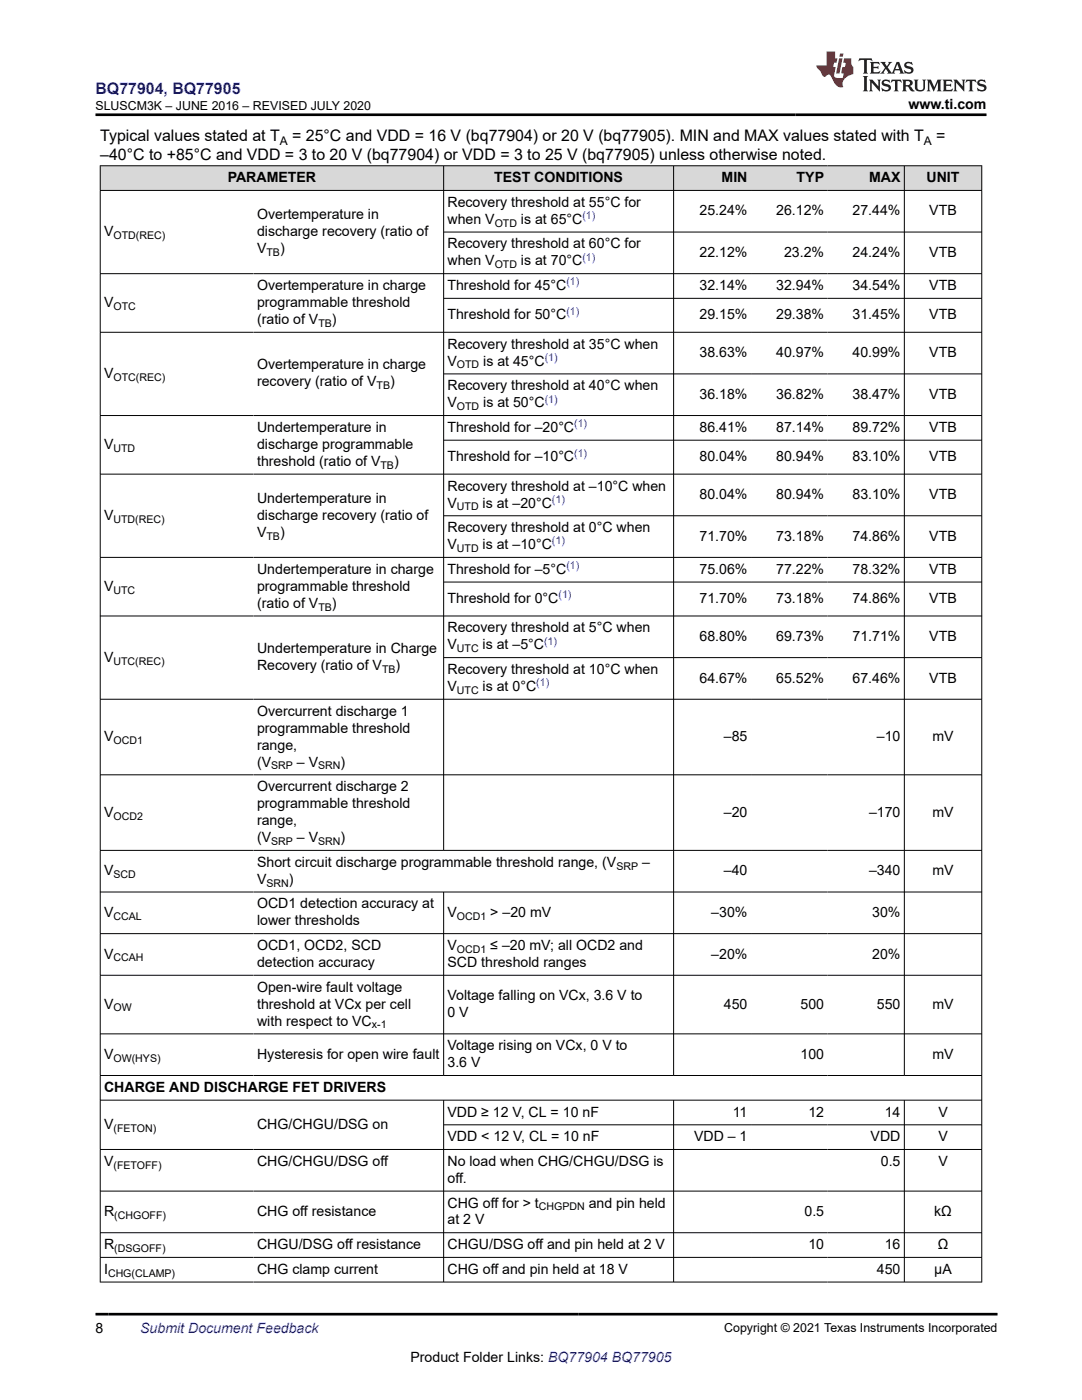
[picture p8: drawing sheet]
<svg xmlns="http://www.w3.org/2000/svg" width="216mm" height="279mm" viewBox="0 0 216 279" stroke-linecap="round" stroke-linejoin="round" font-family="sans-serif">
<defs><g id="words">
<text font-size="3.2" fill="#00f" x="19" y="18.7">BQ77904, BQ77905</text>
<g font-size="3.2">
<text x="20" y="28.2">Typical values stated at T</text>
<text x="58.3" y="28.2">= 25°C and VDD = 16 V (bq77904) or 20 V (bq77905). MIN and MAX values stated with T</text>
<text x="186.8" y="28.2">=</text>
<text x="20" y="32">–40°C to +85°C and VDD = 3 to 20 V (bq77904) or VDD = 3 to 25 V (bq77905) unless otherwise noted.</text>
</g>
<g font-size="2.8">
<text x="181.3" y="21.8">www.ti.com</text>
<text x="45.4" y="36.4">PARAMETER</text>
<text x="89.3" y="41.3">Recovery threshold at 55°C for</text>
<text x="98.6" y="36.4">TEST CONDITIONS</text>
<text x="144" y="36.4">MIN</text>
<text x="159" y="36.4">TYP</text>
<text x="173.4" y="36.4">MAX</text>
<text x="184.9" y="36.4">UNIT</text>
<text x="20.8" y="47.1">V</text>
<text x="51.3" y="43.7">Overtemperature in</text>
<text x="51.3" y="47.1">discharge recovery (ratio of</text>
<text x="89.3" y="44.7">when V</text>
<text x="104" y="44.7">is at 65°C</text>
<text x="139.6" y="43">25.24%</text>
<text x="154.9" y="43">26.12%</text>
<text x="170.1" y="43">27.44%</text>
<text x="185.4" y="43">VTB</text>
<text x="51.3" y="50.5">V</text>
<text x="55.9" y="50.5">)</text>
<text x="89.3" y="49.6">Recovery threshold at 60°C for</text>
<text x="89.3" y="53">when V</text>
<text x="104" y="53">is at 70°C</text>
<text x="139.6" y="51.3">22.12%</text>
<text x="156.4" y="51.3">23.2%</text>
<text x="170.1" y="51.3">24.24%</text>
<text x="185.4" y="51.3">VTB</text>
<text x="51.3" y="57.9">Overtemperature in charge</text>
<text x="89.3" y="57.9">Threshold for 45°C</text>
<text x="139.6" y="57.9">32.14%</text>
<text x="154.9" y="57.9">32.94%</text>
<text x="170.1" y="57.9">34.54%</text>
<text x="185.4" y="57.9">VTB</text>
<text x="20.8" y="61.3">V</text>
<text x="51.3" y="61.3">programmable threshold</text>
<text x="51.3" y="64.7">(ratio of V</text>
<text x="66.2" y="64.7">)</text>
<text x="89.3" y="63.7">Threshold for 50°C</text>
<text x="139.6" y="63.7">29.15%</text>
<text x="154.9" y="63.7">29.38%</text>
<text x="170.1" y="63.7">31.45%</text>
<text x="185.4" y="63.7">VTB</text>
<text x="89.3" y="69.6">Recovery threshold at 35°C when</text>
<text x="139.6" y="71.3">38.63%</text>
<text x="154.9" y="71.3">40.97%</text>
<text x="170.1" y="71.3">40.99%</text>
<text x="185.4" y="71.3">VTB</text>
<text x="20.8" y="75.4">V</text>
<text x="51.3" y="73.7">Overtemperature in charge</text>
<text x="51.3" y="77.1">recovery (ratio of V</text>
<text x="77.8" y="77.1">)</text>
<text x="89.3" y="73">V</text>
<text x="89.3" y="77.9">Recovery threshold at 40°C when</text>
<text x="96.4" y="73">is at 45°C</text>
<text x="89.3" y="81.3">V</text>
<text x="96.4" y="81.3">is at 50°C</text>
<text x="139.6" y="79.6">36.18%</text>
<text x="154.9" y="79.6">36.82%</text>
<text x="170.1" y="79.6">38.47%</text>
<text x="185.4" y="79.6">VTB</text>
<text x="20.8" y="89.6">V</text>
<text x="51.3" y="86.2">Undertemperature in</text>
<text x="51.3" y="89.6">discharge programmable</text>
<text x="89.3" y="86.2">Threshold for –20°C</text>
<text x="139.6" y="86.2">86.41%</text>
<text x="154.9" y="86.2">87.14%</text>
<text x="170.1" y="86.2">89.72%</text>
<text x="185.4" y="86.2">VTB</text>
<text x="51.3" y="93">threshold (ratio of V</text>
<text x="78.6" y="93">)</text>
<text x="89.3" y="92.1">Threshold for –10°C</text>
<text x="139.6" y="92.1">80.04%</text>
<text x="154.9" y="92.1">80.94%</text>
<text x="170.1" y="92.1">83.10%</text>
<text x="185.4" y="92.1">VTB</text>
<text x="51.3" y="100.4">Undertemperature in</text>
<text x="89.3" y="97.9">Recovery threshold at –10°C when</text>
<text x="89.3" y="101.3">V</text>
<text x="96.3" y="101.3">is at –20°C</text>
<text x="139.6" y="99.6">80.04%</text>
<text x="154.9" y="99.6">80.94%</text>
<text x="170.1" y="99.6">83.10%</text>
<text x="185.4" y="99.6">VTB</text>
<text x="20.8" y="103.7">V</text>
<text x="51.3" y="103.7">discharge recovery (ratio of</text>
<text x="51.3" y="107.1">V</text>
<text x="55.9" y="107.1">)</text>
<text x="89.3" y="106.2">Recovery threshold at 0°C when</text>
<text x="139.6" y="107.9">71.70%</text>
<text x="154.9" y="107.9">73.18%</text>
<text x="170.1" y="107.9">74.86%</text>
<text x="185.4" y="107.9">VTB</text>
<text x="89.3" y="109.6">V</text>
<text x="96.3" y="109.6">is at –10°C</text>
<text x="20.8" y="117.9">V</text>
<text x="51.3" y="114.5">Undertemperature in charge</text>
<text x="51.3" y="117.9">programmable threshold</text>
<text x="89.3" y="114.5">Threshold for –5°C</text>
<text x="139.6" y="114.5">75.06%</text>
<text x="154.9" y="114.5">77.22%</text>
<text x="170.1" y="114.5">78.32%</text>
<text x="185.4" y="114.5">VTB</text>
<text x="51.3" y="121.3">(ratio of V</text>
<text x="66.2" y="121.3">)</text>
<text x="89.3" y="120.4">Threshold for 0°C</text>
<text x="139.6" y="120.4">71.70%</text>
<text x="154.9" y="120.4">73.18%</text>
<text x="170.1" y="120.4">74.86%</text>
<text x="185.4" y="120.4">VTB</text>
<text x="51.3" y="130.4">Undertemperature in Charge</text>
<text x="89.3" y="126.2">Recovery threshold at 5°C when</text>
<text x="89.3" y="129.6">V</text>
<text x="96.3" y="129.6">is at –5°C</text>
<text x="139.6" y="127.9">68.80%</text>
<text x="154.9" y="127.9">69.73%</text>
<text x="170.1" y="127.9">71.71%</text>
<text x="185.4" y="127.9">VTB</text>
<text x="20.8" y="132.1">V</text>
<text x="51.3" y="133.7">Recovery (ratio of V</text>
<text x="78.9" y="133.7">)</text>
<text x="89.3" y="134.5">Recovery threshold at 10°C when</text>
<text x="89.3" y="137.9">V</text>
<text x="96.3" y="137.9">is at 0°C</text>
<text x="139.6" y="136.2">64.67%</text>
<text x="154.9" y="136.2">65.52%</text>
<text x="170.1" y="136.2">67.46%</text>
<text x="185.4" y="136.2">VTB</text>
<text x="51.3" y="142.8">Overcurrent discharge 1</text>
<text x="20.8" y="147.9">V</text>
<text x="51.3" y="146.2">programmable threshold</text>
<text x="51.3" y="149.6">range,</text>
<text x="144.4" y="147.9">–85</text>
<text x="175" y="147.9">–10</text>
<text x="186.1" y="147.9">mV</text>
<text x="51.3" y="153">(V</text>
<text x="59.3" y="153">– V</text>
<text x="68" y="153">)</text>
<text x="51.3" y="157.9">Overcurrent discharge 2</text>
<text x="51.3" y="161.3">programmable threshold</text>
<text x="20.8" y="163">V</text>
<text x="51.3" y="164.7">range,</text>
<text x="144.4" y="163">–20</text>
<text x="173.4" y="163">–170</text>
<text x="186.1" y="163">mV</text>
<text x="51.3" y="168.1">(V</text>
<text x="51.3" y="173">Short circuit discharge programmable threshold range, (V</text>
<text x="59.3" y="168.1">– V</text>
<text x="68" y="168.1">)</text>
<text x="128.1" y="173">–</text>
<text x="20.8" y="174.7">V</text>
<text x="51.3" y="176.4">V</text>
<text x="57.6" y="176.4">)</text>
<text x="144.4" y="174.7">–40</text>
<text x="173.4" y="174.7">–340</text>
<text x="186.1" y="174.7">mV</text>
<text x="20.8" y="183">V</text>
<text x="51.3" y="181.3">OCD1 detection accuracy at</text>
<text x="51.3" y="184.7">lower thresholds</text>
<text x="89.3" y="183">V</text>
<text x="97.8" y="183">&gt; –20 mV</text>
<text x="141.9" y="183">–30%</text>
<text x="174" y="183">30%</text>
<text x="20.8" y="191.3">V</text>
<text x="51.3" y="189.6">OCD1, OCD2, SCD</text>
<text x="89.3" y="189.6">V</text>
<text x="97.8" y="189.6">≤ –20 mV; all OCD2 and</text>
<text x="141.9" y="191.3">–20%</text>
<text x="174" y="191.3">20%</text>
<text x="51.3" y="193">detection accuracy</text>
<text x="51.3" y="197.9">Open-wire fault voltage</text>
<text x="89.3" y="193">SCD threshold ranges</text>
<text x="20.8" y="201.3">V</text>
<text x="51.3" y="201.3">threshold at VCx per cell</text>
<text x="89.3" y="199.6">Voltage falling on VCx, 3.6 V to</text>
<text x="89.3" y="203">0 V</text>
<text x="144.4" y="201.3">450</text>
<text x="159.7" y="201.3">500</text>
<text x="175" y="201.3">550</text>
<text x="186.1" y="201.3">mV</text>
<text x="51.3" y="204.7">with respect to VC</text>
<text x="89.3" y="209.6">Voltage rising on VCx, 0 V to</text>
<text x="20.8" y="211.3">V</text>
<text x="51.3" y="211.3">Hysteresis for open wire fault</text>
<text x="89.3" y="213">3.6 V</text>
<text x="159.7" y="211.3">100</text>
<text x="186.1" y="211.3">mV</text>
<text x="20.8" y="217.9">CHARGE AND DISCHARGE FET DRIVERS</text>
<text x="20.8" y="225.3">V</text>
<text x="51.3" y="225.3">CHG/CHGU/DSG on</text>
<text x="89.3" y="222.8">VDD ≥ 12 V, CL = 10 nF</text>
<text x="89.3" y="227.8">VDD &lt; 12 V, CL = 10 nF</text>
<text x="138.5" y="227.8">VDD – 1</text>
<text x="146.2" y="222.8">11</text>
<text x="161.3" y="222.8">12</text>
<text x="173.7" y="227.8">VDD</text>
<text x="176.5" y="222.8">14</text>
<text x="187.2" y="222.8">V</text>
<text x="187.2" y="227.8">V</text>
<text x="20.8" y="232.7">V</text>
<text x="51.3" y="232.7">CHG/CHGU/DSG off</text>
<text x="89.3" y="232.7">No load when CHG/CHGU/DSG is</text>
<text x="175.8" y="232.7">0.5</text>
<text x="187.2" y="232.7">V</text>
<text x="89.3" y="236.1">off.</text>
<text x="20.8" y="242.7">R</text>
<text x="51.3" y="242.7">CHG off resistance</text>
<text x="89.3" y="241">CHG off for &gt; t</text>
<text x="89.3" y="244.4">at 2 V</text>
<text x="117.5" y="241">and pin held</text>
<text x="160.5" y="242.7">0.5</text>
<text x="186.4" y="242.7">kΩ</text>
<text x="20.8" y="249.3">R</text>
<text x="51.3" y="249.3">CHGU/DSG off resistance</text>
<text x="89.3" y="249.3">CHGU/DSG off and pin held at 2 V</text>
<text x="161.3" y="249.3">10</text>
<text x="176.5" y="249.3">16</text>
<text x="187.1" y="249.3">Ω</text>
<text x="20.8" y="254.2">I</text>
<text x="51.3" y="254.2">CHG clamp current</text>
<text x="89.3" y="254.2">CHG off and pin held at 18 V</text>
<text x="175" y="254.2">450</text>
<text x="186.4" y="254.2">µA</text>
<text x="19" y="266.1">8</text>
<text x="81.9" y="271.7">Product Folder Links: BQ77904 BQ77905</text>
</g>
<text font-size="2.8" fill="#00f" x="28" y="266.1">Submit Document Feedback</text>
<g font-size="2.5">
<text x="19" y="21.9">SLUSCM3K – JUNE 2016 – REVISED JULY 2020</text>
<text x="144.5" y="265.8">Copyright © 2021 Texas Instruments Incorporated</text>
</g>
<g font-size="2.4">
<text x="55.8" y="28.9">A</text>
<text x="184.3" y="28.9">A</text>
</g>
<g font-size="2.1">
<text x="22.6" y="47.7">OTD(REC)</text>
<text x="98.7" y="45.2">OTD</text>
<text x="53.2" y="51.1">TB</text>
<text x="98.7" y="53.5">OTD</text>
<text x="22.6" y="61.8">OTC</text>
<text x="63.5" y="65.2">TB</text>
<text x="22.6" y="76">OTC(REC)</text>
<text x="75.1" y="77.7">TB</text>
<text x="91.2" y="73.5">OTD</text>
<text x="91.2" y="81.8">OTD</text>
<text x="22.6" y="90.2">UTD</text>
<text x="75.9" y="93.5">TB</text>
<text x="91.2" y="101.8">UTD</text>
<text x="22.6" y="104.3">UTD(REC)</text>
<text x="53.2" y="107.7">TB</text>
<text x="91.2" y="110.2">UTD</text>
<text x="22.6" y="118.5">UTC</text>
<text x="63.5" y="121.9">TB</text>
<text x="91.2" y="130.2">UTC</text>
<text x="22.6" y="132.6">UTC(REC)</text>
<text x="76.2" y="134.3">TB</text>
<text x="91.2" y="138.5">UTC</text>
<text x="22.6" y="148.5">OCD1</text>
<text x="54.1" y="153.5">SRP</text>
<text x="63.5" y="153.5">SRN</text>
<text x="22.6" y="163.5">OCD2</text>
<text x="54.1" y="168.6">SRP</text>
<text x="63.5" y="168.6">SRN</text>
<text x="123" y="173.6">SRP</text>
<text x="22.6" y="175.2">SCD</text>
<text x="53.2" y="176.9">SRN</text>
<text x="22.6" y="183.6">CCAL</text>
<text x="91.2" y="183.6">OCD1</text>
<text x="22.6" y="191.9">CCAH</text>
<text x="91.2" y="190.2">OCD1</text>
<text x="22.6" y="201.9">OW</text>
<text x="74.2" y="205.2">x-1</text>
<text x="22.6" y="211.9">OW(HYS)</text>
<text x="22.6" y="225.9">(FETON)</text>
<text x="22.6" y="233.2">(FETOFF)</text>
<text x="22.8" y="243.2">(CHGOFF)</text>
<text x="107.5" y="241.5">CHGPDN</text>
<text x="22.8" y="249.9">(DSGOFF)</text>
<text x="21.6" y="254.8">CHG(CLAMP)</text>
</g>
<g font-size="2.1" fill="#00f">
<text x="116.2" y="43.7">(1)</text>
<text x="116.2" y="52">(1)</text>
<text x="113" y="57">(1)</text>
<text x="113" y="62.8">(1)</text>
<text x="108.7" y="72">(1)</text>
<text x="108.7" y="80.3">(1)</text>
<text x="114.6" y="85.3">(1)</text>
<text x="114.6" y="91.1">(1)</text>
<text x="110.1" y="100.3">(1)</text>
<text x="110.1" y="108.7">(1)</text>
<text x="113" y="113.6">(1)</text>
<text x="111.4" y="119.4">(1)</text>
<text x="108.6" y="128.7">(1)</text>
<text x="107" y="137">(1)</text>
</g>
</g></defs>
<g fill="#d8d8d8">
<path d="M20 33.1h175.9v4.9h-175.9z" fill-rule="evenodd"/>
<path d="M20.1 33.1h68.4v4.8h-68.4z" fill-rule="evenodd"/>
<path d="M88.6 33.1h45.7v4.8h-45.7z" fill-rule="evenodd"/>
<path d="M134.5 33.1h15.4v4.8h-15.4z" fill-rule="evenodd"/>
<path d="M149.9 33.1h15.3v4.8h-15.3z" fill-rule="evenodd"/>
<path d="M165.2 33.1h15.2v4.8h-15.2z" fill-rule="evenodd"/>
<path d="M180.5 33.1h15.3v4.8h-15.3z" fill-rule="evenodd"/>
</g>
<g fill="none" stroke="#000" stroke-width=".2">
<path d="M19.9 33.1h176.1M19.9 38h176.1M20 33v222.9M88.5 33v136.8M134.4 33v181.7M180.5 33v181.7M195.9 33v222.9M19.9 54.6h176.1M88.5 46.3h107.5M88.5 59.5h107.5M19.9 66.3h176.1M88.5 74.6h107.5"/>
<path d="M19.9 82.9h176.1M19.9 94.6h176.1M88.5 87.9h107.5M19.9 111.2h176.1M88.5 102.9h107.5M88.5 116.2h107.5M88.5 131.2h107.5M196 122.9h-176.1M196 139.6h-176.1M19.9 154.6h176.1M19.9 169.7h176.1M19.9 178h176.1"/>
<path d="M88.5 178v36.7M19.9 186.3h176.1M19.9 194.6h176.1M19.9 206.3h176.1M19.9 214.6h176.1M19.9 219.6h176.1M88.5 219.6v36.3M134.4 219.6v36.3M180.5 219.6v36.3M19.9 229.4h176.1M19.9 237.7h176.1M88.5 224.5h107.5"/>
<path d="M19.9 246h176.1M19.9 250.9h176.1M19.9 255.9h176.1"/>
</g>
<path d="M171.5 11.6l-.2 .6 .5-.2h.6v.1v2.2l-.2 .4h1l-.2-.4v-2.2v-.1h.5l.5 .2-.1-.6zM173.6 12.4l.2 .3v1.6l-.2 .4h1.9l.1-.6a1.08 1.08 0 0 1-1.3 .2v-.7h.6l.4 .2v-.7l-.4 .2h-.6v-.5l.2-.2a1 1 0 0 1 1 .3l-.1-.5zM175.7 12.4l.9 1.1-1 1.2h.9l-.2-.2 .5-.8 .4 .8-.2 .2h1.6l-.2-.2 .2-.5h.9l.1 .5-.1 .2h.9l-.2-.4-.8-1.9h-.5l-.9 2.1-.9-1.1 .9-1h-.8l.2 .2-.4 .6-.4-.6 .2-.2zM179 12.8l.4 1h-.7zM180.7 12.5a.65 .65 0 0 0-.2 .7 .65 .65 0 0 0 .6 .5l.6 .1 .1 .3a.79 .79 0 0 1-.7 .4 .79 .79 0 0 1-.7-.5l.1 .7 .2-.1a.93 .93 0 0 0 1.1 0 .93 .93 0 0 0 .4-.9 1.46 1.46 0 0 0-1.2-.6l-.1-.3a1.09 1.09 0 0 1 1.2 .2l-.2-.6-.1 .1-.5-.2zM172.2 15.2l.2 .4v2.2l-.2 .4h1l-.2-.4v-2.2l.2-.4zM173.4 15.9l.2 .4v1.5l-.2 .4h.8l-.3-.4 .1-1.3 1.6 1.8v-2l.2-.4h-.7l.1 .2 .1 1.1-1.2-1.3zM176.2 16a.65 .65 0 0 0-.2 .8 .65 .65 0 0 0 .6 .4l.6 .2 .1 .2a.79 .79 0 0 1-.7 .4 .79 .79 0 0 1-.7-.5l.1 .7 .2-.1a.93 .93 0 0 0 1.1 .1 .93 .93 0 0 0 .4-1 1.46 1.46 0 0 0-1.2-.5l-.1-.4a1.09 1.09 0 0 1 1.2 .2l-.1-.6-.2 .1-.5-.1zM177.9 15.9l-.1 .6a.63 .63 0 0 1 .8-.3v1.6l-.3 .4h1l-.2-.4v-1.6a.66 .66 0 0 1 .8 .3l-.1-.6zM180 15.9l.2 .4v1.5l-.2 .4h1l-.2-.2-.1-.7h.5l.1 .2a.79 .79 0 0 0 1.2 .6l-1-.9a.61 .61 0 0 0 .6-.6 .61 .61 0 0 0-.5-.7zM180.8 16.2h.1a.47 .47 0 0 1 .5 .1 .47 .47 0 0 1 .1 .5l-.1 .1-.7 .1zM182.3 15.9l.2 .2a2.27 2.27 0 0 0 .4 2 1.04 1.04 0 0 0 1.7-.7v-1.3l.2-.2h-.8l.2 .4v1.1a.6 .6 0 0 1-.6 .6 .6 .6 0 0 1-.6-.6v-1.1l.3-.4zM184.9 15.9l.2 .4v1.5l-.2 .4h.8l-.3-.4v-1.4l.9 1.9 .9-1.9v1.4l-.3 .4h1l-.2-.4v-1.5l.2-.4h-.8l-.7 1.5-.6-1.5zM188.1 15.9l.2 .4v1.5l-.2 .4h1.9l.1-.6a1.09 1.09 0 0 1-1.3 .2v-.7h.6l.4 .2v-.6l-.4 .2h-.6v-.6l.2-.1a1.01 1.01 0 0 1 1 .3l-.1-.6zM190.2 15.9l.3 .4v1.5l-.3 .4h.8l-.2-.4v-1.3l1.6 1.8v-2l.2-.4h-.7l.2 .2v1.1l-1.2-1.3zM192.8 15.9l-.1 .6a.63 .63 0 0 1 .8-.3v1.6l-.3 .4h1l-.2-.4v-1.6a.66 .66 0 0 1 .8 .3l-.1-.6zM195.2 16a.65 .65 0 0 0-.2 .8 .65 .65 0 0 0 .6 .4l.6 .2 .2 .2a.79 .79 0 0 1-.7 .4 .79 .79 0 0 1-.7-.5l.1 .7 .2-.1a.93 .93 0 0 0 1 .1 .93 .93 0 0 0 .5-1 1.46 1.46 0 0 0-1.3-.5v-.4a1.09 1.09 0 0 1 1.2 .2l-.2-.6-.2 .1-.5-.1z" fill="#231f20"/>
<path d="M164.9 10.3v2.7h-2l.1 .4 .8 1a.95 .95 0 0 0 1 .9 .59 .59 0 0 1 .5-.4 .59 .59 0 0 1 .5 .3l.4 .8a1.59 1.59 0 0 0 2.1 1.4 1.61 1.61 0 0 1 1-2.3l1-.3-.1-1.5a1.59 1.59 0 0 1-.3-1.7h-1.5l-.2 .9h.6l-.2 .9h-.5l-.2 .9v.3l.4 .1-.1 .9h-.7a.73 .73 0 0 1-1-.7l.3-1.5h-.5l.1-.9h.5l.2-.9h-.5v-1.3zM167.4 11.6l-.6 3.1h.7l.6-3.1zM167.6 10.7l-.1 .6h.7l.1-.6z" fill="#ed1c24"/>
<path d="M19 22.9h177.8M19 262.3h180" fill="none" stroke="#000" stroke-width=".53"/>
<use href="#words"/>
</svg>
